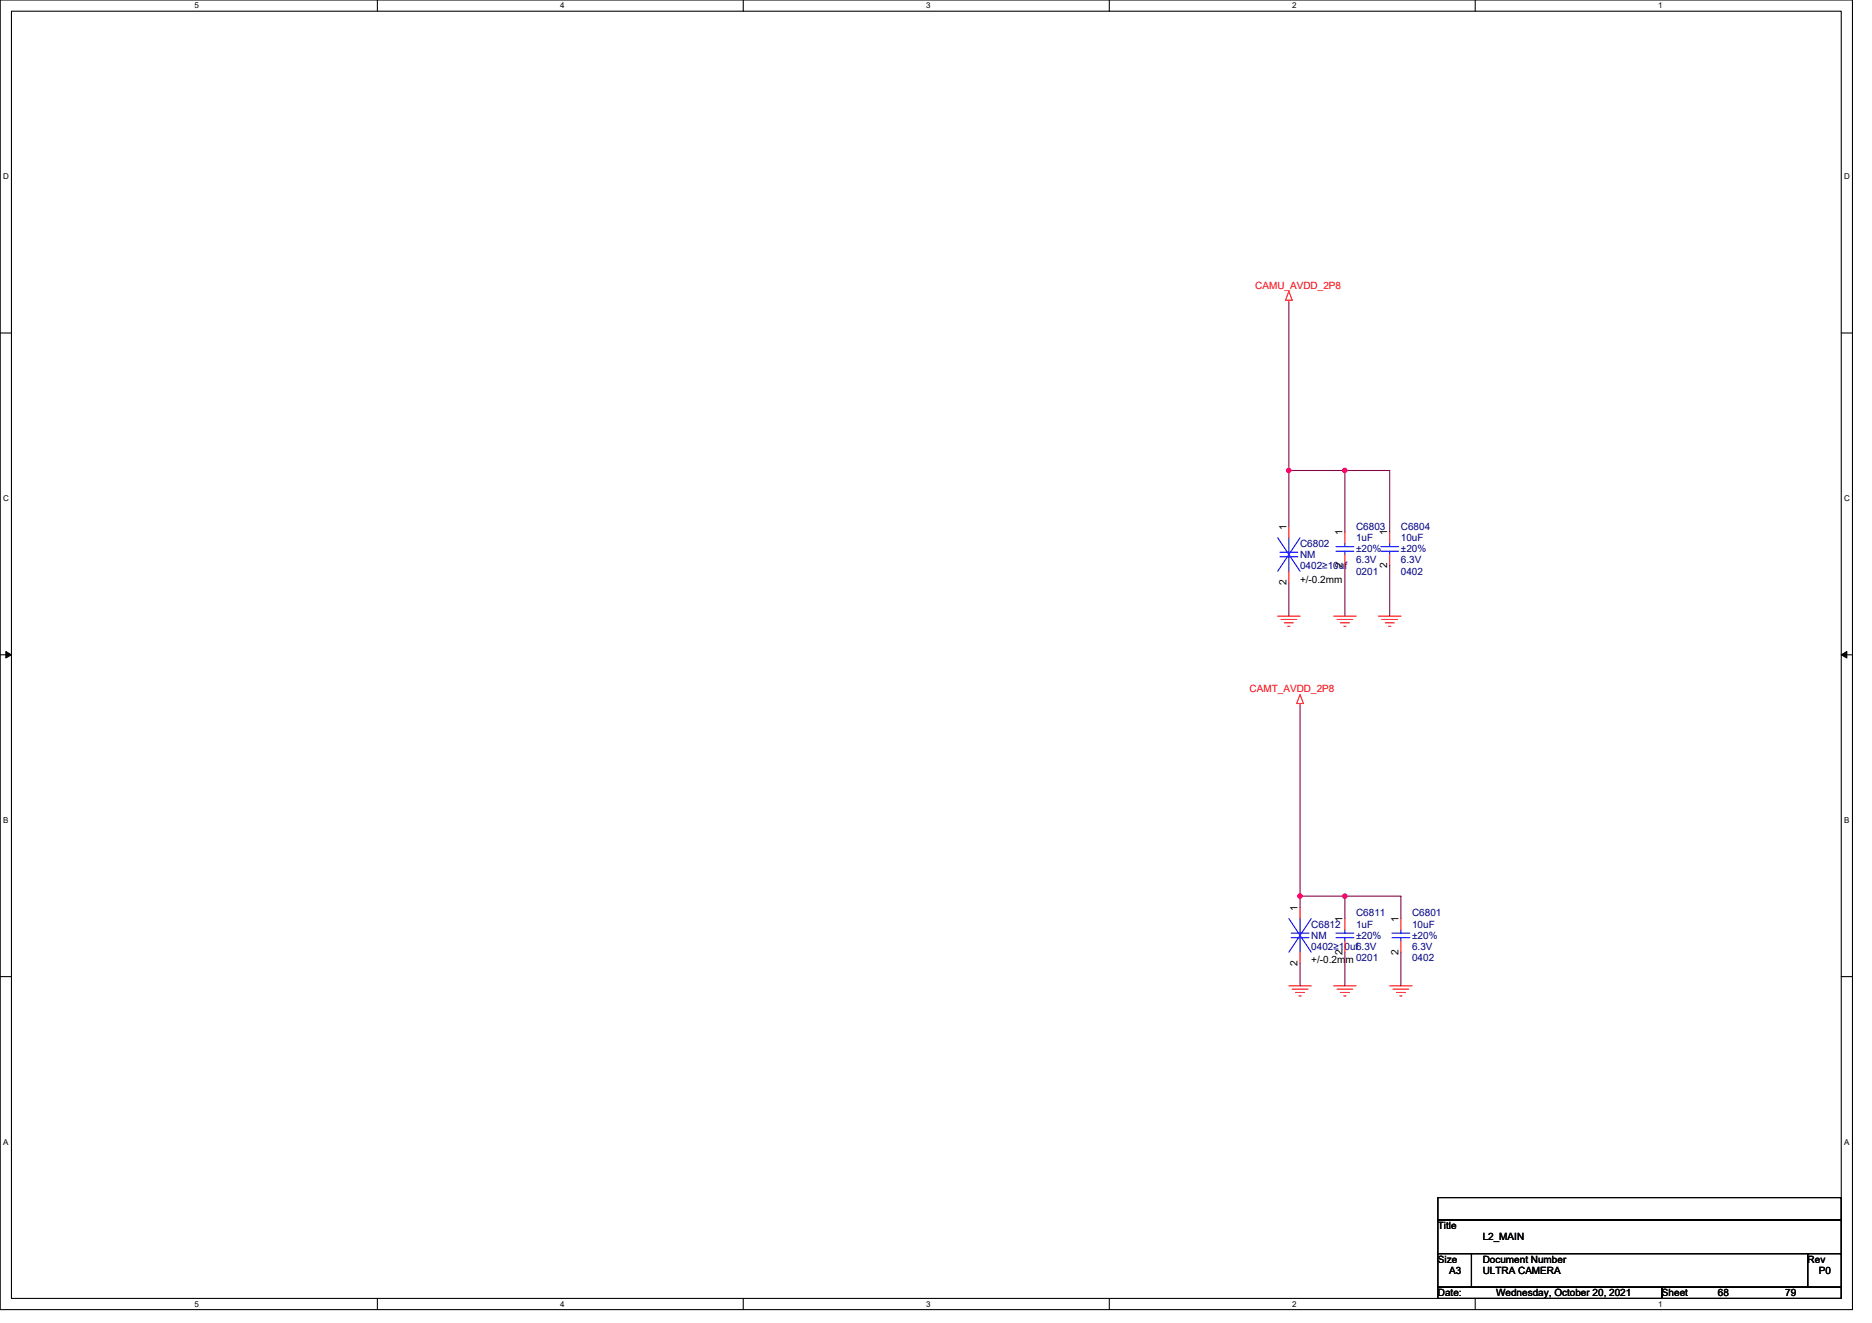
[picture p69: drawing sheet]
<svg xmlns="http://www.w3.org/2000/svg" width="297mm" height="210mm" viewBox="0 0 297 210" stroke-linecap="round" stroke-linejoin="round" font-family="sans-serif">
<defs><g id="words">
<g font-size="1.6" fill="#f00">
<text x="199.2" y="45.9">CAMU_AVDD_2P8</text>
<text x="198.3" y="109.9">CAMT_AVDD_2P8</text>
</g>
<g font-size="1.6">
<text x="204.1" y="84.1" transform="rotate(-90 204.1 84.1)">1</text>
<text x="213" y="85" transform="rotate(-90 213 85)">1</text>
<text x="220.1" y="85" transform="rotate(-90 220.1 85)">1</text>
<text x="204.1" y="92.8" transform="rotate(-90 204.1 92.8)">2</text>
<text x="206.3" y="92.5">+/-0.2mm</text>
<text x="213" y="90.2" transform="rotate(-90 213 90.2)">2</text>
<text x="220.1" y="90.2" transform="rotate(-90 220.1 90.2)">2</text>
<text x="205.9" y="144.5" transform="rotate(-90 205.9 144.5)">1</text>
<text x="213" y="146.3" transform="rotate(-90 213 146.3)">1</text>
<text x="221.9" y="146.3" transform="rotate(-90 221.9 146.3)">1</text>
<text x="205.9" y="153.3" transform="rotate(-90 205.9 153.3)">2</text>
<text x="208.1" y="152.9">+/-0.2mm 0201</text>
<text x="213" y="151.5" transform="rotate(-90 213 151.5)">2</text>
<text x="221.9" y="151.5" transform="rotate(-90 221.9 151.5)">2</text>
<text x="228.2" y="195.1">Title</text>
<text x="235.3" y="196.8">L2_MAIN</text>
<text x="228.2" y="200.4">Size</text>
<text x="229.9" y="202.2">A3</text>
<text x="235.3" y="200.4">Document Number</text>
<text x="235.3" y="202.2">ULTRA CAMERA</text>
<text x="286.8" y="200.4">Rev</text>
<text x="288.6" y="202.2">P0</text>
<text x="228.2" y="205.7">Date:</text>
<text x="237.4" y="205.7">Wednesday, October 20, 2021</text>
<text x="263.7" y="205.7">Sheet</text>
<text x="272.6" y="205.7">68</text>
<text x="283.3" y="205.7">79</text>
</g>
<g font-size="1.6" fill="#000080">
<text x="206.3" y="86.8">C6802</text>
<text x="206.3" y="88.5">NM</text>
<text x="215.2" y="84.1">C6803</text>
<text x="215.2" y="85.9">1uF</text>
<text x="215.2" y="89.4">6.3V</text>
<text x="215.2" y="87.7">±20%</text>
<text x="222.3" y="84.1">C6804</text>
<text x="222.3" y="85.9">10uF</text>
<text x="222.3" y="89.4">6.3V</text>
<text x="222.3" y="87.7">±20%</text>
<text x="206.3" y="90.3">0402≥10uf</text>
<text x="215.2" y="91.2">0201</text>
<text x="222.3" y="91.2">0402</text>
<text x="208.1" y="147.2">C6812</text>
<text x="208.1" y="149">NM</text>
<text x="215.2" y="145.4">C6811</text>
<text x="215.2" y="147.2">1uF</text>
<text x="215.2" y="149">±20%</text>
<text x="224.1" y="145.4">C6801</text>
<text x="224.1" y="147.2">10uF</text>
<text x="224.1" y="149">±20%</text>
<text x="208.1" y="150.8">0402≥10uf6.3V</text>
<text x="224.1" y="152.5">0402</text>
<text x="224.1" y="150.8">6.3V</text>
</g>
<g font-size="1.3">
<text x="30.8" y="1.3">5</text>
<text x="88.9" y="1.3">4</text>
<text x="147" y="1.3">3</text>
<text x="205" y="1.3">2</text>
<text x="263.1" y="1.3">1</text>
<text x=".5" y="28.4">D</text>
<text x="292.6" y="28.4">D</text>
<text x=".5" y="79.5">C</text>
<text x="292.6" y="79.5">C</text>
<text x=".5" y="130.6">B</text>
<text x="292.6" y="130.6">B</text>
<text x=".5" y="181.7">A</text>
<text x="292.6" y="181.7">A</text>
<text x="30.8" y="207.4">5</text>
<text x="88.9" y="207.4">4</text>
<text x="147" y="207.4">3</text>
<text x="205" y="207.4">2</text>
<text x="263.1" y="207.4">1</text>
</g>
</g></defs>
<path d="M0 0h293.9v207.9h-293.9zM1.8 1.8h290.4v204.3h-290.4z" fill="none" stroke="#000" stroke-width=".17"/>
<g fill="#fff">
<path d="M30.8 .2h.7v1.4h-.7z"/>
<path d="M30.8 206.3h.7v1.4h-.7z"/>
</g>
<path d="M59.9 0v1.8M59.9 206.1v1.8" fill="none" stroke="#000" stroke-width=".17"/>
<g fill="#fff">
<path d="M88.9 .2h.7v1.4h-.7z"/>
<path d="M88.9 206.3h.7v1.4h-.7z"/>
</g>
<path d="M117.9 0v1.8M117.9 206.1v1.8" fill="none" stroke="#000" stroke-width=".17"/>
<g fill="#fff">
<path d="M147 .2h.7v1.4h-.7z"/>
<path d="M147 206.3h.7v1.4h-.7z"/>
</g>
<path d="M176 0v1.8M176 206.1v1.8" fill="none" stroke="#000" stroke-width=".17"/>
<g fill="#fff">
<path d="M205 .2h.7v1.4h-.7z"/>
<path d="M205 206.3h.7v1.4h-.7z"/>
</g>
<path d="M234.1 0v1.8M234.1 206.1v1.8" fill="none" stroke="#000" stroke-width=".17"/>
<g fill="#fff">
<path d="M263.1 .2h.7v1.4h-.7z"/>
<path d="M263.1 206.3h.7v1.4h-.7z"/>
<path d="M.5 27.3h.9v1.4h-.9z"/>
<path d="M292.6 27.3h.9v1.4h-.9z"/>
<path d="M.5 78.4h.9v1.4h-.9z"/>
<path d="M292.6 78.4h.9v1.4h-.9z"/>
</g>
<path d="M0 52.9h1.8M292.2 52.9h1.7" fill="none" stroke="#000" stroke-width=".17"/>
<g fill="#fff">
<path d="M.5 129.5h.8v1.4h-.8z"/>
<path d="M292.6 129.5h.9v1.4h-.9z"/>
</g>
<path d="M0 103.9h1.8M292.2 103.9h1.7" fill="none" stroke="#000" stroke-width=".17"/>
<path d="M.9 103.4l.9 .5-.9 .5zM292.2 103.9l.8-.5v1z" fill="#000" stroke="#000" stroke-width=".16"/>
<g fill="#fff">
<path d="M.5 180.5h.8v1.4h-.8z"/>
<path d="M292.6 180.5h.9v1.4h-.9z"/>
</g>
<g fill="none" stroke="#000" stroke-width=".17">
<path d="M0 155h1.8M292.2 155h1.7M228.2 190.1h64v3.5h-64zM228.2 193.6h64v5.4h-64zM228.2 199h5.3v5.3h-5.3zM233.5 199h.1M233.5 199h53.3v5.3h-53.3zM286.8 199h.1M286.8 199h5.4v5.3h-5.4zM292.2 190.1h.1M292.2 193.6h.1M292.2 199h.1"/>
<path d="M228.2 204.3h35.5v1.8h-35.5zM263.7 204.3h.1M263.7 204.3h28.5v1.8h-28.5zM292.2 204.3h.1"/>
</g>
<g fill="none" stroke="#f00" stroke-width=".17">
<path d="M204.5 46.2l.5 1.4h-1zM204.5 47.6v.4M202.7 97.8h3.6M203.3 98.3h2.5M203.8 98.8h1.4M204.3 99.4h.4M204.5 83.6v1.7M204.5 90.7v1.8M211.6 97.8h3.6M212.2 98.3h2.4M212.7 98.8h1.4M213.2 99.4h.4"/>
<path d="M213.4 84.5v1.7M213.4 88v1.8M218.7 97.8h3.6M219.3 98.3h2.5M219.8 98.8h1.4M220.3 99.4h.4M220.5 84.5v1.7M220.5 88v1.8M206.3 110.2l.5 1.5h-1zM206.3 111.7v.3M204.5 156.5h3.6M205 157h2.5"/>
<path d="M205.6 157.5h1.4M206.1 158.1h.4M206.3 144v1.8M206.3 151.1v1.8M211.6 156.5h3.6M212.2 157h2.4M212.7 157.5h1.4M213.2 158.1h.4M213.4 145.8v1.8M213.4 149.4v1.7M220.5 156.5h3.6M221 157h2.5"/>
<path d="M221.6 157.5h1.4M222.1 158.1h.4M222.3 145.8v1.8M222.3 149.4v1.7"/>
</g>
<g fill="none" stroke="#00f" stroke-width=".17">
<path d="M202.7 85.3l3.6 5.4M203.1 87.7h2.8M203.1 88.4h2.8M204.5 85.3v2.4M204.5 88.4v2.3M206.3 85.3l-3.6 5.4M212 86.8h2.8M212 87.5h2.8M213.4 86.2v.6M213.4 87.5v.5M219.1 86.8h2.8M219.1 87.5h2.8"/>
<path d="M220.5 86.2v.6M220.5 87.5v.5M204.5 145.8l3.6 5.3M204.9 148.1h2.8M204.9 148.8h2.8M206.3 145.8v2.3M206.3 148.8v2.3M208.1 145.8l-3.6 5.3M212 148.1h2.8M212 148.8h2.8M213.4 147.6v.5M213.4 148.8v.6"/>
<path d="M220.9 148.1h2.8M220.9 148.8h2.8M222.3 147.6v.5M222.3 148.8v.6"/>
</g>
<g fill="none" stroke="#800040" stroke-width=".17">
<path d="M204.5 48v26.7M204.5 74.7v8.9M204.5 74.7h8.9M213.4 74.7h7.1v9.8M213.4 74.7v9.8M204.5 92.5v5.3M213.4 89.8v8M220.5 89.8v8M206.3 112v30.2M206.3 142.2v1.8M206.3 152.9v3.6M206.3 142.2h7.1"/>
<path d="M213.4 142.2v3.6M213.4 151.1v5.4M213.4 142.2h8.9v3.6M222.3 151.1v5.4"/>
</g>
<g fill="#f0f" stroke="#f0f" stroke-width=".17">
<circle cx="204.5" cy="74.7" r=".35"/>
<circle cx="213.4" cy="74.7" r=".35"/>
<circle cx="206.3" cy="142.2" r=".35"/>
<circle cx="213.4" cy="142.2" r=".35"/>
</g>
<use href="#words"/>
</svg>
